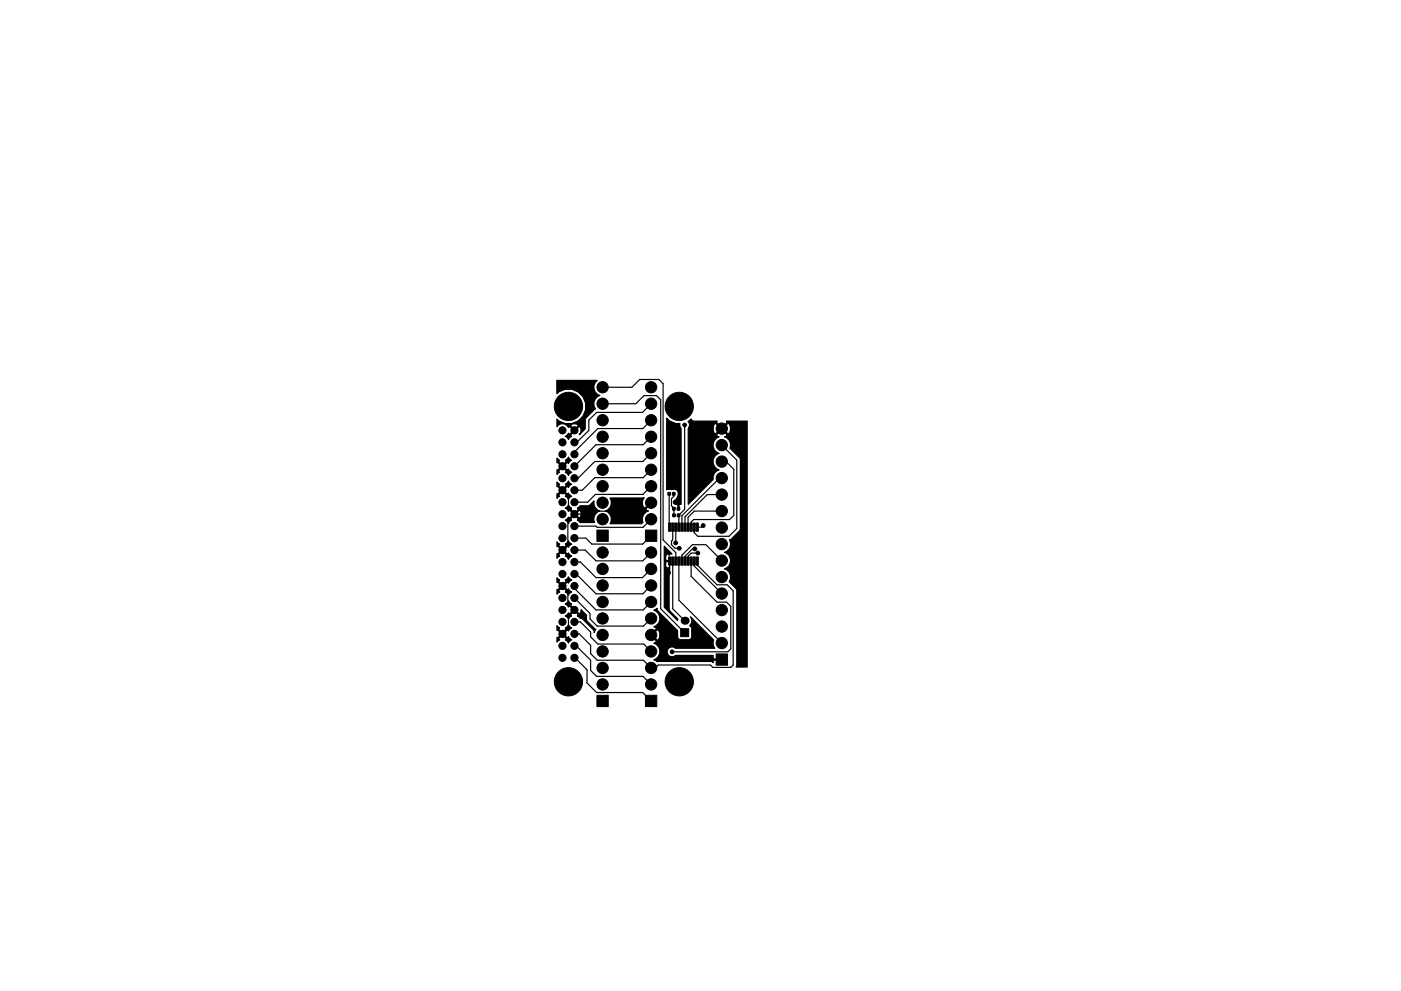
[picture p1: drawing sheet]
<svg xmlns="http://www.w3.org/2000/svg" width="297mm" height="210mm" viewBox="0 0 297 210" stroke-linecap="round" stroke-linejoin="round" font-family="sans-serif">
<g fill="#000" stroke="#000" stroke-width=".21">
<path d="M126.6 112.5h2.4v2.4h-2.4zM136.8 112.5h2.4v2.4h-2.4zM141.8 111h.4v1.7h-.4zM141.8 118.2h.4v1.7h-.4zM141.6 104.5h.5v.6l-.5-.1zM142.4 111h.5v1.7h-.5zM142.4 118.2h.5v1.7h-.5zM142.6 104.5h.5v.6l-.5-.1zM142.6 107.7h.5v.5h-.5zM143.1 111h.4v1.7h-.4zM143.1 118.2h.4v1.7h-.4zM142.6 109.1h.6l-.1 .5h-.5z"/>
<path d="M143.7 111h.5v1.7h-.5zM143.7 118.2h.5v1.7h-.5zM143.6 107.7h.5v.5h-.5zM143.6 109.1h.5v.5h-.5zM144.4 111h.4v1.7h-.4zM144.4 118.2h.4v1.7h-.4zM145 111h.5v1.7h-.5zM145 118.2h.5v1.7h-.5zM145.7 111h.4v1.7h-.4zM145.7 118.2h.4v1.7h-.4zM146.3 111h.5v1.7h-.5zM146.3 118.2h.5v1.7h-.5z"/>
<path d="M147 111h.4v1.7h-.4zM147 118.2h.4v1.7h-.4zM147.6 111h.5v1.7h-.5zM147.6 118.2h.5v1.7h-.5zM144.3 133.4h1.7v1.7h-1.7zM126.6 147.5h2.4v2.4h-2.4zM136.8 147.5h2.4v2.4h-2.4zM151.8 138.7h2.4v2.4h-2.4z"/>
<circle cx="119.3" cy="96.4" r=".76"/>
<circle cx="119.3" cy="98.9" r=".76"/>
<circle cx="119.3" cy="93.8" r=".76"/>
<circle cx="119.3" cy="91.3" r=".76"/>
<circle cx="120.5" cy="86.2" r="3"/>
<circle cx="121.8" cy="93.8" r=".76"/>
<circle cx="121.8" cy="91.3" r=".76"/>
<circle cx="121.8" cy="96.4" r=".76"/>
<circle cx="121.8" cy="98.9" r=".76"/>
<circle cx="127.8" cy="96.2" r="1.2"/>
<circle cx="127.8" cy="82.2" r="1.2"/>
<circle cx="127.8" cy="89.2" r="1.2"/>
<circle cx="127.8" cy="92.7" r="1.2"/>
<circle cx="127.8" cy="99.7" r="1.2"/>
<circle cx="127.8" cy="85.7" r="1.2"/>
<circle cx="138" cy="82.2" r="1.2"/>
<circle cx="138" cy="89.2" r="1.2"/>
<circle cx="138" cy="99.7" r="1.2"/>
<circle cx="138" cy="85.7" r="1.2"/>
<circle cx="138" cy="92.7" r="1.2"/>
<circle cx="138" cy="96.2" r="1.2"/>
<circle cx="144" cy="86.2" r="3"/>
<circle cx="145.2" cy="90.2" r=".4"/>
<circle cx="153" cy="97.9" r="1.2"/>
<circle cx="153" cy="90.9" r="1.2"/>
<circle cx="153" cy="94.4" r="1.2"/>
<circle cx="119.3" cy="111.6" r=".76"/>
<circle cx="119.3" cy="119.2" r=".76"/>
<circle cx="119.3" cy="109.1" r=".76"/>
<circle cx="119.3" cy="116.7" r=".76"/>
<circle cx="119.3" cy="101.5" r=".76"/>
<circle cx="119.3" cy="104" r=".76"/>
<circle cx="119.3" cy="114.2" r=".76"/>
<circle cx="119.3" cy="106.5" r=".76"/>
<circle cx="121.8" cy="104" r=".76"/>
<circle cx="121.8" cy="116.7" r=".76"/>
<circle cx="121.8" cy="119.2" r=".76"/>
<circle cx="121.8" cy="101.5" r=".76"/>
<circle cx="121.8" cy="111.6" r=".76"/>
<circle cx="121.8" cy="109.1" r=".76"/>
<circle cx="121.8" cy="114.2" r=".76"/>
<circle cx="121.8" cy="106.5" r=".76"/>
<circle cx="127.8" cy="117.2" r="1.2"/>
<circle cx="127.8" cy="106.7" r="1.2"/>
<circle cx="127.8" cy="110.2" r="1.2"/>
<circle cx="127.8" cy="103.2" r="1.2"/>
<circle cx="138" cy="117.2" r="1.2"/>
<circle cx="138" cy="103.2" r="1.2"/>
<circle cx="138" cy="110.2" r="1.2"/>
<circle cx="138" cy="106.7" r="1.2"/>
<circle cx="143.1" cy="106.5" r=".4"/>
<circle cx="143.3" cy="115.2" r=".4"/>
<circle cx="144" cy="116.3" r=".4"/>
<circle cx="147.3" cy="116.5" r=".4"/>
<circle cx="148" cy="117.3" r=".4"/>
<circle cx="149.1" cy="111.5" r=".4"/>
<circle cx="153" cy="115.4" r="1.2"/>
<circle cx="153" cy="108.4" r="1.2"/>
<circle cx="153" cy="111.9" r="1.2"/>
<circle cx="153" cy="104.9" r="1.2"/>
<circle cx="153" cy="118.9" r="1.2"/>
<circle cx="153" cy="101.4" r="1.2"/>
<circle cx="119.3" cy="131.9" r=".76"/>
<circle cx="119.3" cy="134.5" r=".76"/>
<circle cx="119.3" cy="121.8" r=".76"/>
<circle cx="119.3" cy="124.3" r=".76"/>
<circle cx="119.3" cy="137" r=".76"/>
<circle cx="119.3" cy="129.4" r=".76"/>
<circle cx="119.3" cy="139.6" r=".76"/>
<circle cx="119.3" cy="126.9" r=".76"/>
<circle cx="121.8" cy="131.9" r=".76"/>
<circle cx="121.8" cy="139.6" r=".76"/>
<circle cx="121.8" cy="134.5" r=".76"/>
<circle cx="121.8" cy="124.3" r=".76"/>
<circle cx="121.8" cy="137" r=".76"/>
<circle cx="121.8" cy="121.8" r=".76"/>
<circle cx="121.8" cy="126.9" r=".76"/>
<circle cx="121.8" cy="129.4" r=".76"/>
<circle cx="127.8" cy="124.2" r="1.2"/>
<circle cx="127.8" cy="134.7" r="1.2"/>
<circle cx="127.8" cy="120.7" r="1.2"/>
<circle cx="127.8" cy="127.7" r="1.2"/>
<circle cx="127.8" cy="138.2" r="1.2"/>
<circle cx="127.8" cy="131.2" r="1.2"/>
<circle cx="138" cy="124.2" r="1.2"/>
<circle cx="138" cy="134.7" r="1.2"/>
<circle cx="138" cy="120.7" r="1.2"/>
<circle cx="138" cy="127.7" r="1.2"/>
<circle cx="138" cy="138.2" r="1.2"/>
<circle cx="138" cy="131.2" r="1.2"/>
<circle cx="141.7" cy="121.5" r=".4"/>
<circle cx="142.5" cy="138.3" r=".4"/>
<circle cx="153" cy="122.4" r="1.2"/>
<circle cx="153" cy="132.9" r="1.2"/>
<circle cx="153" cy="125.9" r="1.2"/>
<circle cx="153" cy="136.4" r="1.2"/>
<circle cx="153" cy="129.4" r="1.2"/>
<circle cx="120.5" cy="144.6" r="3"/>
<circle cx="127.8" cy="145.2" r="1.2"/>
<circle cx="127.8" cy="141.7" r="1.2"/>
<circle cx="138" cy="145.2" r="1.2"/>
<circle cx="138" cy="141.7" r="1.2"/>
<circle cx="144" cy="144.6" r="3"/>
</g>
<circle cx="145.2" cy="131.7" r=".85" fill="#000"/>
<g fill="none" stroke="#000" stroke-width=".25">
<path d="M127.8 82.2h6.2l1.6-1.7h4.1l.9 .9v33.1l2.7 2.7v1.8M127.8 85.7h7l1.7-1.8h2.7l.9 .9v44.4l5.1 5M138 89.2l-1.7 1.7h-9.6l-4.9 5v.5M138 99.7l-1.6 1.6h-10.3l-2.7 2.7h-1.6M138 96.2l-1.7 1.7h-10.2l-3.5 3.6h-.8M138 92.7l-1.6 1.7h-10l-4.6 4.5M138 85.7l-1.8 1.8h-9.7l-1.7 1.6v2.2l-2.5 2.5h-.5M145.2 90.2v17.9l-1.3 1.2v2.5M153 97.9h.9l1.7 1.7v9.7l-.9 .9h-7.6l-.6 .6v1M153 94.4l3.2 3.2v14.5l-1.6 1.7h-6.6l-.8-.8v-1.2M119.3 104l1.2 1.3v2.3l1.3 1.2v.3M121.8 109.1l-1.4 1.4v5.3l-.9 .9h-.2"/>
<path d="M121.8 116.7h2.3l2.3 2.3h9.9l1.7-1.8M121.8 119.2h1.3l3.3 3.3h9.8l1.8-1.8M138 110.2l-1.7 1.7h-9.7l-.2-.3h-4.6M138 106.7l-1.7 1.8h-10.1l-.6 .6h-3.8M138 113.7l-1.7 1.7h-10.8l-1.3-1.2h-2.4M138 103.2l-1.7 1.7h-10.1l-1.6 1.6h-2.8M141.9 104.8l.1 7M142 119v2.3l-.3 .2M142.6 111.8v2.7l-.2 .3v.8l.7 .7h.9M142.6 119v10.2l2.6 2.5M142.9 104.8v.5l-.5 .5v1.5l.5 .5v1.5M143.1 106.5l.7 .8v.6"/>
<path d="M143.3 111.8v3.4M143.3 115.2h.1M143.9 119v8.3l9.1 9.1M146.5 119v3.3l5.5 5.5h2.1l.8 .8v9.1l-.6 .6h-11.8M147.2 119v1.1l5.8 5.8M147.3 116.5h-.5l-1.6 1.5v1M147.8 119v.9l4.2 4.2h2.2l1.2 1.2v15.8l-.5 .5h-3.8l-.5-.5h-11l-.7 .6h-.9l-1.6-1.6h-9.8l-1.4-1.4v-1.8l-2.4-2.4h-1M148 117.3h-1.4l-.7 .7v1M149.1 111.5l-.3 .3h-1M153 108.4h-5.8l-1.3 1.4v2M153 101.4h-.4l-8 8v2.4M153 118.9l-3.3-3.3h-2.9l-2.2 2.2v1.2"/>
<path d="M153 104.9h-3.1l-4.7 4.8v2.1M119.3 124.3l1.1 1v2.7l1.4 1.4-1.3 1.3v2.3l-1.2 1.2v.3M121.8 124.3v.5l4.6 4.6h10l1.6-1.7M121.8 126.9l3.3 3.3v1.1l1.5 1.5h9.8l1.6-1.6M121.8 131.9h1.3l2.1 2.2v1l1.5 1.5h9.8l1.5 1.6M121.8 137h.4l3 3.1v2.1l1.3 1.3h9.8l1.7 1.7M121.8 139.6l2.7 2.5v2.8l2 2h9.8l1.7 1.8M121.8 121.8h.4l4.2 4.2h9.9l1.7-1.8"/>
</g>
<g fill="#000" stroke="#000" stroke-width=".25">
<path d="M118.1 97.2l.6 .5-.2 .2 .8 .8 .8-.8-.3-.2 .7-.7 .7 .7-.7 .6-.3-.2-.8 .8 .8 .8 .3-.2 .7 .7-.7 .7-.6-.7 .2-.3-.8-.8-.8 .8 .2 .3-.6 .5v-1h.2l.8-.8-.8-.8-.2 .1zM118.1 80.7h8.5a1.82 1.82 0 0 0-.7 1.8 1.82 1.82 0 0 0 1.3 1.4 1.82 1.82 0 0 0-.9 2.9l-2.2 2.1v2.1l-1.2 1.2-.1-.1a.93 .93 0 0 0 0-1.6l-1.8 1.8 .2 .3-.7 .7-.7-.7 .7-.7 .3 .2 .8-.8-.8-.8-.3 .2-.3-.4h.8l.8 .8 .8-.8a.93 .93 0 0 0-1.6 0h-.8a1.37 1.37 0 0 0-2.1 .2v-1.6a3.7 3.7 0 0 0 5.1-.1 3.7 3.7 0 0 0 0-5.1 3.7 3.7 0 0 0-5.1-.2zM127.7 99.5l.3 .1-.2 .3-.2-.2zM127.6 92.6l.2-.1 .2 .2-.3 .2zM137.9 82.1l.2-.1 .1 .2-.2 .2zM141.3 88.7l.7 .6 1.3 .6h.9l-.1 .5 .3 .5v16.1h-.3l-.1 .1v1h-.2l-.1-1-.1-.1h-.5a1.59 1.59 0 0 1 .5-1.4 1.08 1.08 0 0 0 .1-1.4 1.08 1.08 0 0 0-1.4-.3h-1zM145.9 89.4l.6-.5 .2 .3 .5 .2h4.8l-.1 .2 1.1 1.2 1.2-1.2-.2-.2h4.4v52.1h-2.3l.1-.4v-15.8l-.2-.5-1.4-1.4a1.83 1.83 0 0 0-1-2.7 1.83 1.83 0 0 0 1.3-1.8 1.83 1.83 0 0 0-1.3-1.7 1.79 1.79 0 0 0 1.1-2.7l.4-.2 1.7-1.6 .2-.6v-14.5l-.2-.5-2-2a1.76 1.76 0 0 0-1.2-2.4l.4-.2 .2-.3-1.2-1.1-1.1 1.1 .1 .3 .5 .2a1.83 1.83 0 0 0-1.3 1.7 1.83 1.83 0 0 0 1.3 1.8 1.83 1.83 0 0 0-1.3 1.7 1.83 1.83 0 0 0 1.3 1.8 1.78 1.78 0 0 0-1.3 2l-5.3 5.3v-16.1l.2-.3h5.1v.8l.3 .5 .2 .2 1.2-1.2h.3l1.1 1.2a1.36 1.36 0 0 0 0-2.3l-1.1 1.1h-.3l-1.2-1.1-.2 .1-.3 .7h-5.1a.97 .97 0 0 0-.2-1.2zM118.1 115l.6 .4-.2 .3 .8 .8 .8-.8-.3-.3 .7-.6 .7 .6-.7 .7-.3-.2-.8 .8 .8 .8 .3-.2 .7 .7-.7 .7-.6-.7 .2-.3-.8-.8-.8 .8 .2 .3-.6 .4v-.9h.2l.8-.8-.8-.8-.2 .1zM118.1 102.3l.6 .4-.2 .3 .8 .8 .8-.8-.3-.3 .7-.6 .7 .6-.7 .7-.3-.2-.8 .8 .8 .8 .3-.2 .7 .7-.7 .7-.6-.7 .2-.3-.8-.8-.8 .8 .2 .3-.6 .4v-.9h.2l.8-.8-.8-.8-.2 .1zM119.8 107.8l.7-.7 .7 .7-.2 .3 .8 .8 .8-.8-.2-.3 .6-.5h1.9l1-1a1.81 1.81 0 0 0 1.3 2.1 1.77 1.77 0 0 0-1.1 2.5h-3.1l-.6-.5 .2-.3-.8-.8-.8 .8 .2 .3-.7 .6-.7-.6 .7-.7 .3 .2 .8-.8h.4l.8 .8a.93 .93 0 0 0 0-1.6l-.8 .8h-.4l-.8-.8-.3 .2zM127.6 117.2l.2-.2 .2 .2-.3 .2zM129.3 105.7l7.3-.1a1.45 1.45 0 0 0 .2 2.2l1.3-1.3 .1 .2-1.3 1.3 .2 .2 .4 .2a1.77 1.77 0 0 0-1.2 2.4l-.3 .3h-6.7a1.81 1.81 0 0 0-1-2.7 1.82 1.82 0 0 0 1-2.7z"/>
<path d="M140.8 115.9l1.7 1.6-.6 .3-.3-.3-.5 .5v.8l.2 .1h.5v.3h-.5l-.2 .1v.7l.3 .5h.3l.2-.1v.1v8.7l.2 .5 1.6 1.6v.4l-2.9-2.9zM118.1 132.8l.6 .4-.2 .3 .8 .8 .8-.8-.3-.3 .7-.7 .7 .7-.7 .7-.3-.2-.8 .8 .8 .8 .3-.2 .7 .7-.7 .6-.6-.6 .2-.3-.8-.8-.8 .8 .2 .3-.6 .4v-1l.2 .1 .8-.8-.8-.8h-.2zM120.5 127.5l.7 .6-.2 .3 1.8 1.8 .2-.1 .2-.8 1.1 1.2 .1 1.1 1.9 2-.3 .6-.2-.6-2.2-2.2-.6-.2-.6-.5 .2-.3-.8-.8-.8 .8 .2 .3-.7 .7-.7-.7 .7-.7 .3 .2 .8-.8-.8-.8-.3 .2-.7-.7zM118.1 122.6l.6 .5-.2 .2 .8 .8 .8-.8-.3-.2 .7-.7 .7 .7-.7 .6-.3-.2-.8 .8 .8 .8 .3-.2 .7 .7-.7 .7-.6-.7 .2-.3-.8-.8-.8 .8 .2 .3-.6 .5v-1h.2l.8-.8-.8-.8-.2 .1zM127.7 127.5l.3 .2-.2 .2-.2-.2zM138.6 129.5l.7-.5 .2 .7 4.2 4.1v1.3a.65 .65 0 0 0 .6 .6h1.7a.65 .65 0 0 0 .7-.6v-1.7l-.2-.5-.3-.1a1.45 1.45 0 0 0 .2-1.9l4.9 4.9a1.69 1.69 0 0 0 .2 1.7h-8.3a1.04 1.04 0 0 0-1.5 .1 1.04 1.04 0 0 0 0 1.4 1.04 1.04 0 0 0 1.5 .1h8v.6l.2 .1h1.8v.3h-1.8l-.2 .5-.6-.3-11.3 .1-.7-.4a1.83 1.83 0 0 0 1.3-1.8 1.83 1.83 0 0 0-1.3-1.7l.4-.2 .2-.3-1.3-1.3h.3l1.1 1.1a1.36 1.36 0 0 0 0-2.2l-1.1 1.1h-.3l1.3-1.3-.2-.3-.4-.1a1.83 1.83 0 0 0 1.3-1.8 1.83 1.83 0 0 0-1.3-1.7zM127.6 141.7l.2-.2 .2 .2-.3 .2z"/>
</g>
</svg>
